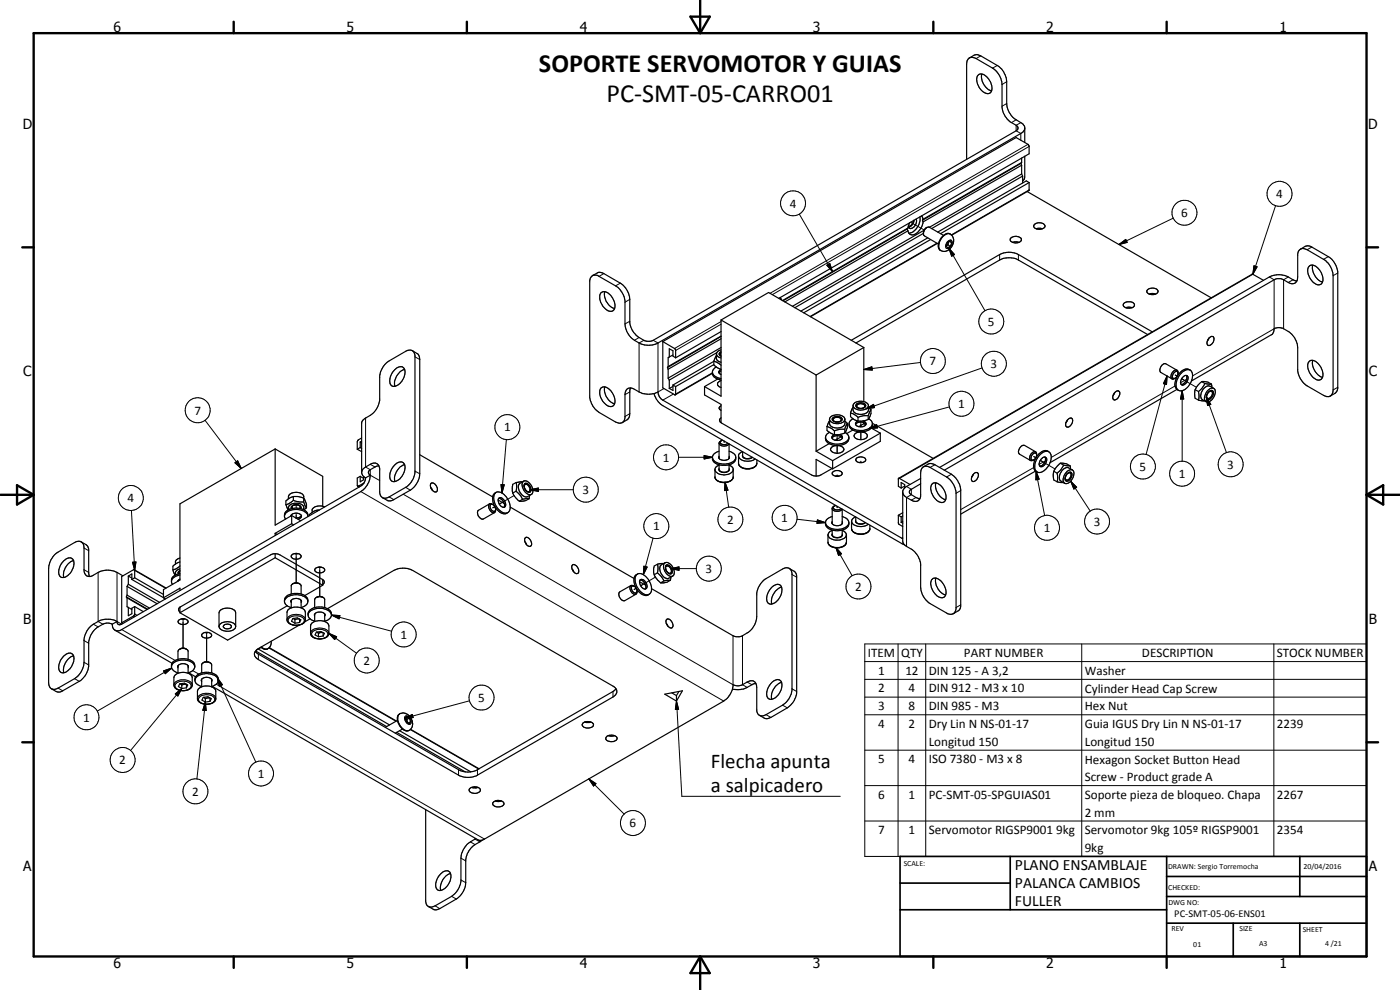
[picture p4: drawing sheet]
<svg xmlns="http://www.w3.org/2000/svg" width="420mm" height="297mm" viewBox="0 0 420 297" stroke-linecap="round" stroke-linejoin="round" font-family="sans-serif">
<defs><g id="words">
<g font-size="7.9">
<text x="161.7" y="21.5">SOPORTE SERVOMOTOR Y GUIAS</text>
<text x="182.1" y="30.5">PC-SMT-05-CARRO01</text>
</g>
<g font-size="6.3">
<text x="213.3" y="230.3">Flecha apunta</text>
<text x="213.3" y="237.5">a salpicadero</text>
</g>
<g font-size="4.7">
<text x="304.6" y="261.1">PLANO ENSAMBLAJE</text>
<text x="304.6" y="266.5">PALANCA CAMBIOS</text>
<text x="304.6" y="271.9">FULLER</text>
</g>
<g font-size="4.2">
<text x="34" y="9.6">6</text>
<text x="104" y="9.6">5</text>
<text x="174" y="9.6">4</text>
<text x="244" y="9.6">3</text>
<text x="314" y="9.6">2</text>
<text x="384" y="9.6">1</text>
<text x="6.8" y="38.7">D</text>
<text x="410.6" y="38.7">D</text>
<text x="7" y="112.9">C</text>
<text x="410.8" y="112.9">C</text>
<text x="7" y="187.1">B</text>
<text x="410.8" y="187.1">B</text>
<text x="7" y="261.4">A</text>
<text x="410.8" y="261.4">A</text>
<text x="34" y="290.4">6</text>
<text x="104" y="290.4">5</text>
<text x="174" y="290.4">4</text>
<text x="244" y="290.4">3</text>
<text x="314" y="290.4">2</text>
<text x="384" y="290.4">1</text>
</g>
<g font-size="3.9">
<text x="383" y="59.4">4</text>
<text x="237" y="62.3">4</text>
<text x="354.4" y="65.1">6</text>
<text x="296.5" y="97.7">5</text>
<text x="279" y="109.6">7</text>
<text x="297.3" y="110.4">3</text>
<text x="58.4" y="124.4">7</text>
<text x="287.6" y="122.4">1</text>
<text x="151.3" y="129.5">1</text>
<text x="198.9" y="138.5">1</text>
<text x="342" y="141.3">5</text>
<text x="353.8" y="143.4">1</text>
<text x="368.3" y="140.6">3</text>
<text x="174.8" y="148.2">3</text>
<text x="38.3" y="150.7">4</text>
<text x="196" y="159.1">1</text>
<text x="218.2" y="157.1">2</text>
<text x="234.5" y="156.6">1</text>
<text x="313.3" y="159.6">1</text>
<text x="328.2" y="157.7">3</text>
<text x="211.7" y="171.9">3</text>
<text x="256.7" y="177.2">2</text>
<text x="120.2" y="191.6">1</text>
<text x="260.5" y="197.1">ITEM</text>
<text x="270.5" y="197.1">QTY</text>
<text x="289.3" y="197.1">PART NUMBER</text>
<text x="342.7" y="197.1">DESCRIPTION</text>
<text x="383.2" y="197.1">STOCK NUMBER</text>
<text x="109.1" y="199.4">2</text>
<text x="263.6" y="202.4">1</text>
<text x="271.7" y="202.4">12</text>
<text x="278.8" y="202.4">DIN 125 - A 3,2</text>
<text x="325.6" y="202.5">Washer</text>
<text x="263.6" y="207.8">2</text>
<text x="272.7" y="207.8">4</text>
<text x="278.8" y="207.8">DIN 912 - M3 x 10</text>
<text x="325.6" y="207.8">Cylinder Head Cap Screw</text>
<text x="143.5" y="210.6">5</text>
<text x="263.6" y="213.1">3</text>
<text x="272.7" y="213.1">8</text>
<text x="278.8" y="213.1">DIN 985 - M3</text>
<text x="325.6" y="213.1">Hex Nut</text>
<text x="25" y="216.5">1</text>
<text x="263.6" y="218.4">4</text>
<text x="272.7" y="218.4">2</text>
<text x="278.8" y="218.4">Dry Lin N NS-01-17</text>
<text x="325.6" y="218.4">Guia IGUS Dry Lin N NS-01-17</text>
<text x="383.2" y="218.4">2239</text>
<text x="278.8" y="223.7">Longitud 150</text>
<text x="325.6" y="223.7">Longitud 150</text>
<text x="35.8" y="229.3">2</text>
<text x="77.4" y="233.3">1</text>
<text x="263.6" y="229">5</text>
<text x="272.7" y="229">4</text>
<text x="278.8" y="229">ISO 7380 - M3 x 8</text>
<text x="325.6" y="229.1">Hexagon Socket Button Head</text>
<text x="57.7" y="238.7">2</text>
<text x="263.6" y="239.6">6</text>
<text x="272.7" y="239.6">1</text>
<text x="278.8" y="239.6">PC-SMT-05-SPGUIAS01</text>
<text x="325.6" y="234.4">Screw - Product grade A</text>
<text x="325.6" y="239.7">Soporte pieza de bloqueo. Chapa</text>
<text x="383.2" y="239.6">2267</text>
<text x="325.6" y="245">2 mm</text>
<text x="189" y="248.2">6</text>
<text x="263.6" y="250.2">7</text>
<text x="272.7" y="250.3">1</text>
<text x="278.8" y="250.4">Servomotor RIGSP9001 9kg</text>
<text x="325.6" y="250.4">Servomotor 9kg 105º RIGSP9001</text>
<text x="383.2" y="250.3">2354</text>
<text x="325.6" y="255.7">9kg</text>
</g>
<text font-size="3.1" x="352.4" y="275.2">PC-SMT-05-06-ENS01</text>
<g font-size="2.4">
<text x="271.2" y="259.7">SCALE:</text>
<text x="350.6" y="260.8">DRAWN: Sergio Torremocha</text>
<text x="391.2" y="260.6">20/04/2016</text>
<text x="350.6" y="267">CHECKED:</text>
<text x="350.6" y="271.4">DWG NO:</text>
<text x="351.6" y="279.3">REV</text>
<text x="372" y="279.4">SIZE</text>
<text x="391" y="279.6">SHEET</text>
<text x="358.1" y="284.1">01</text>
<text x="377.9" y="283.8">A3</text>
<text x="397.7" y="283.8">4 /21</text>
</g>
</g></defs>
<g fill="none" stroke="#000" stroke-width=".3">
<path d="M294.3 16.8l-1.4 .8M299.3 19.6l-1.4 .8M302.1 24.5l-1.4 .9M302.1 31.1l-1.4 .8M305 35.9l-1.4 .9M306.4 36.8l-1.4 .8v1.6l1.4 .8v2.1M308.5 43.3l-77.4 44.7M308.9 43.9l-77.1 44.5M308.9 57l-23.4 13.5M239.9 64.3l9.9 17.2M248.1 79.6l.9-.5 .8 2.4zM273.3 66.7l4.1 2.3"/>
<path d="M281.2 72.9l-38.1 22.1M284.3 72.6a.83 .83 0 0 1 1.2-.5 .83 .83 0 0 1 .2 1.3 1.26 1.26 0 0 1-1.8 1v-1.1zM284.8 74.5l1.7 1.9-.9 .5zM284.8 74.5l10.8 18.7M285.2 70.2a3.2 3.2 0 0 0-3.4 3.2v.9l.6 .9M300 76.4v1.6M305.6 76.4v1.6M335.8 73.4l2.1-1.6 .4 .9zM352.1 65.4l-16.3 8M376.3 79.8l1 .3-1.3 2.2zM382.8 61.7l-6.8 20.6M393.7 74.1l-1.4 .8"/>
<path d="M398.6 77l-1.4 .8M181.2 82.1l-1.4 .8M186.2 85l-1.5 .8M189 89.8l-1.4 .9M189 96.4l-1.4 .8M216.4 96.5l-14 8.1M216.4 97.3l-13.6 7.9M376 82.3l-106.1 61.3M380.9 83.1l1.5 .8v14.7l-24.5 14.2M386.6 83.1l-1.4 .8v14.7M388.1 83.9l-1.5 .9M401.5 81.9l-1.4 .8"/>
<path d="M124.5 107.1l1.5 .8M189 117.6l-1.4 .8M191.8 101.3l-1.4 .8M193.2 102.1l-1.4 .8v14.7M196 102.1l1.5 .8v14.7l1.8-1M202.1 118.2l-3.2 1.9M213.8 111.8l-11 6.4M259.2 110.9l2.5-.8 .1 .9zM276.3 108.8l-17.1 2.1M294.7 110.4l-34.7 12.2M350.3 112.8l-.2 2.6-.9-.3zM350.3 112.8l-6.4 23.6"/>
<path d="M352.6 115.8l-37.1 21.4M352.7 112.5l.6 .4M354.8 117.2l.4 2.5h-.9zM354.8 117.2v21.2M355.2 114l-.6-.4 4.5 2.6M356.1 113.8l-1.8 1.1M362 119.1l1.4 2.2-1 .4zM362 119.1l6.1 16.7M401.5 116.2l-1.4 .8M61.5 126.1l10.9 14.5M70.5 138.9l.8-.6 1.1 2.3zM109.7 125.4v14.7l1.4 .8v1.7l2.8 1.6"/>
<path d="M111.1 139.3l1.5 .8M152 131.9l-1.3 16M189 124.1l-1.4 .9M203.7 137.2h10.1M211.3 136.7l2.5 .5-2.5 .5zM217.3 132.3v.4M221.6 139a2.83 2.83 0 0 0 3.6 1.5 2.04 2.04 0 0 0 1.9-1.5M222.9 136.5a.97 .97 0 0 0 1.1 1.2h.9l.9-.5M222.9 136.7a1.84 1.84 0 0 0 2.8 .5M251.2 130.4v1.8M251.2 133.6v2.4M258.3 126.4v1.7"/>
<path d="M258.3 129.6v2.3M258.3 138.4v.4M260 122.6l2.2-1.3 .3 1zM260.8 128.6l2.3-1.2 .2 1zM280.6 139.4l-1.5 .9M284.9 122.1l-24.1 6.5M310.2 137l.7 .4M312.8 138.5l-.6-.4 4.4 2.6M313.7 138.3l-1.8 1M39.4 153.2l1 18M88.9 151.5v.9M88.9 154v1.5"/>
<path d="M107.6 145.8l.3 .2M108.3 147.5l108.9 62.9M116.8 149.1l1.4 .8M121 148.3l99 57.1v-14.6M121.7 146.2l1.4 .9M124.5 141.4l1.5 .8M148.5 152l-.6 .4M150.4 145.4l.9 .1-.6 2.4zM154.3 148.7l-4.5 2.6 .6-.4M159.1 146.9l2.5-.5v1zM159.1 146.9h12.9M214.6 143.1a2.89 2.89 0 0 0 3.9 1.4l.9-.4 .6-.5v-.5"/>
<path d="M215.8 140.6a1.12 1.12 0 0 0 1.5 1.2 1.11 1.11 0 0 0 1.5-1.2M215.8 140.8a1.7 1.7 0 0 0 3 0M217.6 144.7l.9 2.4-1 .1zM217.6 144.7l1.1 7.4M239.2 155.8l8.5 1M245.3 156l2.4 .8-2.5 .2zM251.2 142.5v.4M251.2 151.9v.4M255.6 158.6a3.2 3.2 0 0 0 4.5 1.2l.7-.5 .3-.7M256.8 156.1l-.1 .2a1.71 1.71 0 0 0 2.7 .8l.3-.3M256.8 156.3a1.81 1.81 0 0 0 2.8 .5M272.1 146l1.4 .8v1.6l-1.4 .9v14.7"/>
<path d="M274.9 149.3l-1.4 .8M285.5 142.3l-1.4 .8M288.3 147.2l-1.4 .8M310.2 140.3l-21.9 12.6M310.9 141.4l1 2.4-1 .2zM310.9 141.4l2.6 13.3M321.3 144.4l1.8 1.8-.8 .5zM321.3 144.4l5.9 8.9M25.2 164.4l1.4 .8M25.2 170.9l1.4 .8M29.5 171.7v14.8l1.4 .8M35.1 171.7v14.8l1.4 .8"/>
<path d="M39.8 168.7l1-.1-.4 2.6zM40.4 171.2l9.3 5.3M88.9 166v8.9M96 170.1v8.8M191 176.5l-.7 .4M193.2 169.9l1 .2-1.1 2.3zM196 161.5l-2.9 10.9M196.7 173.1l-4.4 2.7 .6-.4M201.3 170.6l2.5-.5v1zM201.3 170.6h7.7M237.7 172.4l1.4 .8M248.5 162.7a2.29 2.29 0 0 0 2.4 1.6"/>
<path d="M249.8 160.1l-.1 .2a1.3 1.3 0 0 0 1.8 1.1 .99 .99 0 0 0 1.3-1.3M249.8 160.4a1.71 1.71 0 0 0 3 0M250.9 164.3l1.6 1.9-.8 .5zM250.9 164.3l4.8 8.4M254 162.7a2.71 2.71 0 0 1-3.1 1.6M270.9 161.3l-.2 .2M25.2 198.7l1.4 .8M25.2 192.2l1.4 .8M28 187.3l1.5 .8M36.5 188.9l16.1 9.3M40.1 184.8l.3 .2M40.4 184.2l.7 .4"/>
<path d="M54.9 185.7v8.8M62 189.7v8.8M77.5 196.3v1.6M78.4 194.1l1.1 .6 .9-.1M80.7 194.4l38.1 22M86.1 185.9a3.1 3.1 0 0 1 4.6-1.2l.7 .6 .2 .6M86.7 185.5a3.2 3.2 0 0 1 4.6 .5 1.77 1.77 0 0 1-2 1.6 2.6 2.6 0 0 1-2.8-1.2zM93.2 190a2.43 2.43 0 0 1 2.8-1.6 2.36 2.36 0 0 1 2.7 1.6M93.8 189.6a3.2 3.2 0 0 1 4.6 .4 1.59 1.59 0 0 1-1.7 1.6 2.39 2.39 0 0 1-3.2-1.4zM98.7 190l2.3 1.1-.6 .8zM98.7 190l8.3 6M99.5 184.5l2.5 .2-.2 1z"/>
<path d="M99.5 184.5l18 4.9M222.8 190.8v14.6l1.4 .8M259.5 193.2h150.6v63.8h-150.6zM259.5 198.5h150.6M269.5 193.2v63.8M277.8 193.2v63.8M288.3 181.5l-1.4 .8M324.6 193.2v63.8M382.3 193.2v63.8M17.4 206.5l1.4 .8M22.4 203.6l1.4 .8M49.1 201.3l2.4-.9-1.9 1.7z"/>
<path d="M51.5 200.4l-22.3 13M52.2 205.5a2.18 2.18 0 0 1 2.4-1.5 3.2 3.2 0 0 1 3.1 1.3v.2M52.6 208.2l2-1.6-1.2 2.2zM52.8 205.1a3.2 3.2 0 0 1 4.6 .4 2.12 2.12 0 0 1-2.8 1.7 1.65 1.65 0 0 1-2-1.8zM54.6 206.6l-15.4 18.6M57.8 201.2l1.8 1M59.3 209.6a3.2 3.2 0 0 1 4.5-1.2l.9 .8 .1 .4M59.8 209.2a3.1 3.1 0 0 1 4.6 .4 1.62 1.62 0 0 1-2 1.6 2.08 2.08 0 0 1-2.8-1.6zM61.6 210.7l.3 2.5-1-.1zM61.6 210.7l-2.5 23M64.9 205.3l80.5 46.5M65.2 203.4l1.5 2-.9 .5z"/>
<path d="M65.2 203.4l11.6 25.3M120 214.2a2.86 2.86 0 0 0 .2 3.6 2.25 2.25 0 0 0 2.6 1.3M121.4 215.5l2.3-1.1 .3 .9zM121.6 214.9a1.56 1.56 0 0 1 1.5 .7 1.56 1.56 0 0 1 0 1.7 1.67 1.67 0 0 1-1.5-2.4zM123.1 218.9l20.6 11.9M140.9 210.3l-19.5 5.2M184 207.5v1.6M203 210.4l.7 2.4-1 .1zM203 210.4l1.6 28.5h47.6M224.2 204.6l1.5 .8M229.9 214.4l1.4 .9M234.9 211.6l1.4 .8"/>
<path d="M237.7 206.7l1.4 .8M259.5 203.8h150.6M259.5 209.2h150.6M259.5 214.5h150.6M137.6 230.9v1.7M143.3 230.9v1.7M176.7 233.7l2.1 1.4-.7 .7zM176.7 233.7l10.6 10.6M259.5 225.1h150.6M259.5 235.7h150.6M138.3 257.5l1.5 .8M141.2 252.6l1.4 .8"/>
<path d="M142.6 251.5v.3l1.4 .8M259.5 246.3h150.6M130.6 271.8l1.4 .8M135.5 268.9l1.4 .8M138.3 264l1.5 .8"/>
<circle cx="384" cy="58.2" r="3.7"/>
<circle cx="238" cy="61" r="3.7"/>
<circle cx="355.5" cy="63.8" r="3.7"/>
<circle cx="297.5" cy="96.5" r="3.7"/>
<circle cx="280" cy="108.3" r="3.7"/>
<circle cx="298.3" cy="109.1" r="3.8"/>
<circle cx="59.3" cy="123.1" r="3.8"/>
<circle cx="152.3" cy="128.2" r="3.8"/>
<circle cx="199.9" cy="137.2" r="3.8"/>
<circle cx="288.6" cy="121.2" r="3.7"/>
<circle cx="343" cy="140" r="3.8"/>
<circle cx="369.3" cy="139.3" r="3.8"/>
<circle cx="39.3" cy="149.4" r="3.8"/>
<circle cx="175.8" cy="146.9" r="3.8"/>
<circle cx="197" cy="157.9" r="3.7"/>
<circle cx="219.2" cy="155.9" r="3.7"/>
<circle cx="235.5" cy="155.4" r="3.8"/>
<circle cx="314.2" cy="158.4" r="3.8"/>
<circle cx="329.2" cy="156.5" r="3.7"/>
<circle cx="354.8" cy="142.1" r="3.7"/>
<circle cx="212.7" cy="170.6" r="3.7"/>
<circle cx="257.6" cy="176" r="3.7"/>
<circle cx="110" cy="198.2" r="3.8"/>
<circle cx="121.2" cy="190.4" r="3.7"/>
<circle cx="26" cy="215.2" r="3.7"/>
<circle cx="144.5" cy="209.3" r="3.8"/>
<circle cx="36.8" cy="228" r="3.7"/>
<circle cx="58.7" cy="237.4" r="3.8"/>
<circle cx="78.3" cy="232.1" r="3.8"/>
<circle cx="189.9" cy="246.9" r="3.8"/>
</g>
<g fill="none" stroke="#000" stroke-width=".35">
<path d="M290.9 17.4l1.4-.8 1.1-.2 5.9 3.2a6.1 6.1 0 0 1 2.8 4.9v6.6a6.2 6.2 0 0 0 2.9 4.8l2 1.3 .5 .8v4.8M293.7 22.4a2.53 2.53 0 0 1 3.3 1.7 2.74 2.74 0 0 1 0 3.9 3.3 3.3 0 0 1-3.6-2.6l-.3-1.6 .1-.6zM294.7 22.2a4.5 4.5 0 0 0 2.9 5.1M307.5 38.5l-.5 1.1-.6 .4-108.9 62.9a7 7 0 0 1-8.4-1.9 6.2 6.2 0 0 1-1.5-3.8v-6.9a6.2 6.2 0 0 0-2.9-4.5l-4.9-2.9a1.67 1.67 0 0 0-1.8-.3 1.67 1.67 0 0 0-1 1.6v35.1a6.7 6.7 0 0 0 2.8 4.4l4.9 2.9a1.75 1.75 0 0 0 2.9-1.3v-6.9a1.71 1.71 0 0 1 .8-1.8 1.71 1.71 0 0 1 2 .2 7.1 7.1 0 0 0 5 1.4l.9-.1M290.1 47.8v-28.6a1.73 1.73 0 0 1 .8-1.8 1.73 1.73 0 0 1 2 .2l5 2.8a6.4 6.4 0 0 1 2.8 5v6.9a6.6 6.6 0 0 0 2.9 4.5l1.4 .8a.89 .89 0 0 1 .5 .8 .89 .89 0 0 1-.5 .8l-109 62.9-.9 .3h-1l-2.3-1.1a6.4 6.4 0 0 1-2.8-4.5v-7a6.3 6.3 0 0 0-2.8-4.8l-5.9-3.3-.9 .1-1.6 .9M306.4 49l-29.6 17.1M306.4 49l.2 .6M306.6 48.8l-29.6 17M306.6 47.4v1.4M306.6 49.6v2.6M306.6 52.2l-27.7 16M306.6 49.6l-29.6 17"/>
<path d="M306.6 48.8l-.2 .2M306.6 52.2l.3 .6M306.9 52.8l-27.3 15.8M306.9 52.8v2.1M307.5 46.9v6.2l-.2 .7-.4 .6M308.3 57.5l55.2 31.9M308.9 54.8l-.1 2.4-23.2 13.4M308.9 54.8l-.9-.5-26.6 15.3M308.9 54.8l-26.6 15.3M272.2 68.7l.3 .6M272.2 68.7l-37.2 21.6M272.5 68.4l-.3 .3"/>
<path d="M272.5 68.4l-37.6 21.8M272.5 69.3l-37 21.3M273 66.8l-.5 1.6M274.2 66.1a2.12 2.12 0 0 1-1.6 1.8M274.4 66a2.48 2.48 0 0 1-1.7 2.2M274.9 65.7a2.09 2.09 0 0 1-1.9 2.8l-.4-.7M276 65.1a4.5 4.5 0 0 1-3.3 4.9M276.5 64.8l.5 1M276.8 66.1l.2 .5M277 66.6a4 4 0 0 1-3.5 3.8l-.7-.3-.3-.8M277 65.8l-.2 .3M277.1 70l-38.6 22.3"/>
<path d="M277.1 69.6l.1 .9 .2 .3 4.2 2.4M277.2 69.6l-.1 .2M277.3 69.1l-39.5 22.8M277.3 69.1l-.2 .5M277.4 69l-.2 .6M278.2 68.2l-.9 .9M278.2 68.2l-.6 .6M278.4 71.4l-38 21.9M278.9 68.2h-.7M278.9 68.2l4.3 2.4M279.3 71.9l-38.1 22M281.3 73l-38.1 22"/>
<path d="M282.9 70.9a1.84 1.84 0 0 1 2.3-.7 1.84 1.84 0 0 1 1 2.2 2.91 2.91 0 0 1-4 2.7 2.71 2.71 0 0 1 .2-3.6zM284.5 73.4l.7 .5M284.5 73.4l-.5 .3M284.8 72.5l-.3 .9M284.9 72.4l.7 .4M285.6 72.8l-.4-.5-.8 .4-.4 1.1 .4 .5 .8-.4M285.6 72.8l-.4 1.1M303.3 71.5a2.14 2.14 0 0 1 3.2 .3 1.71 1.71 0 0 1-2.5 1l-.8-.6zM303.9 72.7l.5-.1 1.4 .1M310.4 67.4a2.02 2.02 0 0 1 3.2 .5 1.96 1.96 0 0 1-3.4-.1zM311 68.6h1.9M390.3 74.8a2.82 2.82 0 0 1 3.1-.8l5.2 3a6.6 6.6 0 0 1 2.9 4.5v35l-.2 .7a3.2 3.2 0 0 1-2.1 1.6"/>
<path d="M393 79.8a2.57 2.57 0 0 1 3.3 1.6l.2 .4a2.71 2.71 0 0 1 0 3.4 2.58 2.58 0 0 1-3.3-1.7 3.4 3.4 0 0 1-.2-3.7zM394 79.5a4.5 4.5 0 0 0 2.9 5.1M180.3 87.9a1.99 1.99 0 0 1 3 .8 3.8 3.8 0 0 1 .8 4.5 2.15 2.15 0 0 1-2.9-1 4 4 0 0 1-1-4zM181.5 87.5a4.6 4.6 0 0 0 2.9 5.1M216.4 96v22.9l-5-2.9M216.4 96l28.5 16.5M216.4 96l14.3-8.2 28.5 16.5M216.4 99.5l-13.6 7.9M233.7 89.5l75.2-43.4-.1-2.5-.3-.3-3.5-2-106.1 61.2M234.1 89.3l.4 .7M337.2 91.1l.9-.5h1.2a.99 .99 0 0 1 1.2 1 .99 .99 0 0 1-1.3 .9 1.4 1.4 0 0 1-2.1-1.2zM337.9 92.3l.8-.1 1.1 .1"/>
<path d="M344.5 86.9a1.95 1.95 0 0 1 3 .6 1.95 1.95 0 0 1-3.3-.1zM344.9 88.3l.8-.2 1.1 .2M345.8 99.6l-40.2-23.2a6.1 6.1 0 0 0-5.6 0l-44.5 25.7M379.2 84.1l-3.5-1.8-106 61.2M389.2 84.3l-.9-.2-1.7-1a6.2 6.2 0 0 0-5.7 0l-98.9 57.2M118.5 110.9a1.72 1.72 0 0 1 2.9-.2 4.2 4.2 0 0 1-3.5 5.2 1.87 1.87 0 0 1-.8-2.7l.6-1.3zM121.4 110.9a4.4 4.4 0 0 0-2.9 5M123.7 105.2l1.7 1 .4 .7 .2 1v34.3a6.3 6.3 0 0 1-2.9 4.9l-5.8 3.2a3 3 0 0 1-2.5-1M180.3 116.5a1.84 1.84 0 0 1 2.7 .5 3.9 3.9 0 0 1 1.1 4.8 2.15 2.15 0 0 1-2.9-1 4 4 0 0 1-1-4zM181.5 116.1a4.6 4.6 0 0 0 2.9 5.1M189.3 116.4l-.3 .9-.1 7.5-.5 1-1.6 1M196.2 118.1l1.4 2.5 1.3 1.1 72.5 41.7"/>
<path d="M196.3 118.1l1.2-.5a3 3 0 0 0 1.4 2.5l72 41.5M198.9 102.5v13.9l3.7 2.1M198.9 102.5l3.7 2.2 .2 2.7M200.3 110.3l.2 .5M200.5 110l-.2 .3M200.5 113.5l.4 .5M200.5 110.8v2.7M200.9 107.1v-2.5l1.1 .6v1.6l.8 .6M200.9 114v2.5M200.9 107.1l-.4 .2v2.7M202 115.5l.8 .5M202 115.5v1.6l-1.1-.6"/>
<path d="M202 106.5l-1.1 .6M202 116l-1.1 .5M202.8 116l-.2 2.5M211.4 116v2.5l5 2.8v5.5M213.8 112l-11.1 6.4M213.8 111.7a2.65 2.65 0 0 0 2.6 1.9M214.2 108.4l-12.2 7.1M214.2 109.4l-11.4 6.6M214.2 108.4l.9 .3 1.3 .9M214.2 108.4v1.1l1.1 .9 1.1 .4M215 110.1a1.92 1.92 0 0 0-1.2 2.1 1.92 1.92 0 0 0 1.7 1.6l.9 .2M215 106.7l-.8 1.7"/>
<path d="M215 106.3a1.33 1.33 0 0 0 1.4 1.1M215.1 105.8l-14.2 8.2M215.4 113.7l-4 2.3M216.4 114.2a1.02 1.02 0 0 0-1.1 1 1.02 1.02 0 0 0 1.1 1M216.4 110.9l-.7 .6v.3l.7 .6M216.4 101l-16.1 9.3M216.4 101.6l-15.9 9.2M216.4 100.8l-15.9 9.2M216.4 104.3l-15.9 9.2M216.4 111.3l-.6 .5M216.4 105.8l-.3 .5 .3 .5M216.4 105.5a.68 .68 0 0 0-.6 .7 .68 .68 0 0 0 .6 .7"/>
<path d="M216.4 105l-.3 .1a1.22 1.22 0 0 0-1.1 1l.1 1.8 .3 .3 1 .5M244.9 112.5v22.9M259.2 104.3v16.2M259.2 104.3l-14.3 8.2M334.5 117.8l-.5 .9M334.6 117.7l.6-.4 .7 .1a1.88 1.88 0 0 1-1.3 2.6 .92 .92 0 0 1-.5-1.6zM344.4 100.4l-38.8-22.4a6.1 6.1 0 0 0-5.6 0l-43.1 24.9M352.7 113.5l-.6 .2h-.4M353.2 111.1a1.71 1.71 0 0 0-1.5 2.6M353.2 116.8l-38 22M353.2 111.1l-3.3-1.9a1.72 1.72 0 0 0-1.5 2.6l3.3 1.9M353.2 111.1l.1 .1a1.72 1.72 0 0 1-.6 2.3"/>
<path d="M353.5 111.8a.72 .72 0 0 0-.8-.4 .72 .72 0 0 0-.5 .7l-.3 1.1 .3 .4 .5-.1M354.9 113.2a.86 .86 0 0 1 .9-.6 .86 .86 0 0 1 .8 .7 1.97 1.97 0 0 1-1.9 2.2 1.7 1.7 0 0 1 .2-2.3zM356.1 112.6a2.1 2.1 0 0 1-1.6 2.8M357.2 111a2.75 2.75 0 0 0-3 1.3 3.7 3.7 0 0 0-.7 4.7l.2 .1M357.2 111a2.53 2.53 0 0 1 .4 3.3M357.2 111a2.65 2.65 0 0 0-3.6 1.5 3.4 3.4 0 0 0-.3 4.4l.4 .2M357.6 114.3l24.2-14 .4-.7 .2-1a3.1 3.1 0 0 1 2.8 0 6.5 6.5 0 0 1 4.3 5.8v6.9a6.6 6.6 0 0 0 2.8 4.5l4.9 2.8a1.75 1.75 0 0 0 2 .2 1.75 1.75 0 0 0 .9-1.8v-34.3a6 6 0 0 0-2.9-4.9l-4.9-2.9a1.71 1.71 0 0 0-1.8-.2 1.71 1.71 0 0 0-1 1.5v6.9a1.73 1.73 0 0 1-.9 1.8 1.73 1.73 0 0 1-2-.1l-2.3-1.2h-1l-.9 .3-99 57.2M357.6 114.3a3.5 3.5 0 0 1-3.9 2.8M358.7 116.9l-.2 1.2 .2 1.4 1 .6M358.7 116.9l1 .6M359.7 117.5l.2 1.4-.2 1.2M360.6 114.5l-1.1 1.1-.8 1.3"/>
<path d="M360.6 114.5l1.6 .1 1.3 .6M360.6 114.5l1 .6M361.6 115.1l1.9 .1M361.6 115.1l-.8 1.3-1.1 1.1M362.5 117.1a1.23 1.23 0 0 1 2.1-.1 3 3 0 0 1-2.4 3.6 1.26 1.26 0 0 1-.6-1.9zM362.5 117.9l.9-.6a1.27 1.27 0 0 1 .4 1.3 1.27 1.27 0 0 1-1 .9 .71 .71 0 0 1-.7-.4 .71 .71 0 0 1 .2-.8M362.7 117.6a.76 .76 0 0 1 .8-.5 .76 .76 0 0 1 .7 .8 1.57 1.57 0 0 1-2 1.8l-.1-1.1zM362.8 101.5l-.4 .8M362.9 101.4l1-.4a1.42 1.42 0 0 1-.4 2.4l-.6 .3a.92 .92 0 0 1-.5-1.6zM363.5 115.2l.2 1M364.3 116.5l-1.2-.6a2.67 2.67 0 0 0-2.7 2.6l.1 1 1.5 1M393 108.4a2.15 2.15 0 0 1 2.8 .9 3.5 3.5 0 0 1 .7 4.5 2.58 2.58 0 0 1-3.3-1.7 3.4 3.4 0 0 1-.2-3.7z"/>
<path d="M394 108.1a4.5 4.5 0 0 0 2.9 5.1M82.6 134.7l-28.6 16.5v22.8l-4.9 2.9v2.5M82.6 134.7l14.2 8.2v9M82.6 134.7v22.9l4.9-2.9M107.2 134.8l1.3 .7M108.1 134.3l-.9 .5M108.1 132.6v1.7M108.1 132.6l.4 .3M108.1 134.3l.4 .2M108.5 131.4l-1.2 .9-.1 2.5M108.5 132.4l-.4 .2M113.7 139.7l-.9 .3-1.7 .9a.89 .89 0 0 0-.5 .9 .89 .89 0 0 0 .5 .8"/>
<path d="M118.5 139.5a1.72 1.72 0 0 1 2.9-.2 4.2 4.2 0 0 1-3.5 5.2 1.87 1.87 0 0 1-.8-2.8l.6-1.2zM121.4 139.4a4.5 4.5 0 0 0-2.9 5.1M126 136.4l21.9 12.7M213.8 137.3a3.7 3.7 0 0 0 4.7 1.8 2.36 2.36 0 0 0 2.3-1.8M215.8 137.4a2.05 2.05 0 0 0 3.1 0M215.8 135.4a2.06 2.06 0 0 0-2 2.1 2.06 2.06 0 0 0 2.2 2 4.1 4.1 0 0 0 4.8-1.6 2.21 2.21 0 0 0-2-2.5M215.8 137.3v.1M215.8 136.9v.5M215.8 139.6l-.8 .4-.4 .7v2.6a3.3 3.3 0 0 0 4.6 1.1l.8-.9v-2.8a1.59 1.59 0 0 0-1.2-1.1M215.8 133a1.75 1.75 0 0 0 3 .2v4.3M215.8 133v4.5M215.8 139.4v1.4"/>
<path d="M216.4 125.3a.87 .87 0 0 0-.4 .9 .87 .87 0 0 0 .5 .7l27 15.6a3.1 3.1 0 0 0 2.9 0l3.3-1.9M216.4 121.8a.68 .68 0 0 0-.6 .6 .68 .68 0 0 0 .6 .7M216.4 132.2a.68 .68 0 0 0-.1 1 .68 .68 0 0 0 .9 .2h.5l.7-.4M216.5 132.2l-.7 .8M216.9 132.1l-.5 .1M218.8 137.3l.1 .1M218.8 136.9l.1 .5M218.8 139.4v1.4M221.6 136.9a3.2 3.2 0 0 0 4.5 1.1l.5-.3M222.8 135.5l-1.1 .9-.1 2.8a2.5 2.5 0 0 0 2.2 1.5h1.1l1.4-.4a1.43 1.43 0 0 0 .8-1.3v-1M222.9 135.6v1.1M244.9 135.4l5 2.8"/>
<path d="M247.8 131.4a3.5 3.5 0 0 0 4.1 1.8 3.1 3.1 0 0 0 2.9-1.8M248.2 128l1.4 .6 .8 .7M248.2 128v1.1l.8 .7 1.4 .6M248.9 133.1l-4 2.3M249 129.7a1.9 1.9 0 0 0-1.3 2.1 1.9 1.9 0 0 0 1.8 1.6 4.5 4.5 0 0 0 5.1-1.2 1.79 1.79 0 0 0-1-2.4M249 126.3l-.8 1.7M249.3 125.1a3 3 0 0 1 4.2 .5l.1 1.5a2.7 2.7 0 0 1-4 .9l-.6-.9v-1.4zM249.6 134.2a2.31 2.31 0 0 1 3.7 .7 2.29 2.29 0 0 1-4.1-.2zM249.7 131.4a1.97 1.97 0 0 1 3.1 0M249.9 138.2v2.5M250.4 129.3v1.1M250.9 126.6a.73 .73 0 0 1-.8-1 1.3 1.3 0 0 1 1.4-.4 1.3 1.3 0 0 1 .9 1 1.53 1.53 0 0 1-2.6-.6 1.87 1.87 0 0 1 3 .2 1.4 1.4 0 0 1-1.8 .8"/>
<path d="M251.9 130.4l.7 .3a.8 .8 0 0 1 .1 .9 .8 .8 0 0 1-.8 .5 1.82 1.82 0 0 1-2.3-.8l.1-.4 .8-.5M252 130.4h-1.6M252.5 131.1l-1.9 1M253.5 128.8h-1.5l-1.6 .5M253.5 129.9l-1.5 .5M253.5 128.8v1.1M253.6 125.8a2.61 2.61 0 0 1-3.8 1l-.5-.3-.3-.6M253.6 126.4l.7 .6M254.3 127l-.8 1.8M254.3 127v1.2l-.8 1.7M254.8 127.3a3.2 3.2 0 0 0 3.3 1.9 3.6 3.6 0 0 0 3.6-1.6l.1-.3M255.3 123.9l1.1 .4 1.1 .9"/>
<path d="M255.3 123.9v1.1l1.1 .9 1.1 .4M255.9 129l-1.8 1.1M256 125.6a1.89 1.89 0 0 0-1.2 2.1 1.89 1.89 0 0 0 1.8 1.6 4.1 4.1 0 0 0 5.2-1.5v-.8M256 121.7v1.3a2.71 2.71 0 0 0 4.5 .4l.1-1.7M256 122.2l-.7 1.7M256.5 130.3a2.53 2.53 0 0 1 3.8 .4 2.1 2.1 0 0 1-3.1 1l-.8-.6zM256.6 120.8a2.87 2.87 0 0 1 4 .9 2.69 2.69 0 0 1-4.2 .7l-.3-.4a.94 .94 0 0 1 .5-1.2zM256.8 127.4l1 .6M257.1 137.5a1.82 1.82 0 0 1 2.7 .5 1.73 1.73 0 0 1-3 0zM257.5 125.2v1.1M257.6 126.4l-.7 .3-.1 .7M257.8 122.5a.78 .78 0 0 1-.9-.5 .78 .78 0 0 1 .3-.9 1.59 1.59 0 0 1 2.6 .8l-.6 .5-1.2 .2"/>
<path d="M257.8 138.8h1M258.2 122.6l-.5-.1-.6-.5a1.29 1.29 0 0 1 1.2-.9 1.29 1.29 0 0 1 1.2 .8l-.3 .4-.7 .3M259 126.3l.8 .5v.7M259 126.3h-1.5M259.2 126.8l.7 .6M259.2 126.8a2.17 2.17 0 0 0-2.5 .6M259.2 126.8v.3M259.2 127.1l-1.5 .9M259.2 127.1l.6 .4M259.8 127.5l-.8 .5h-1.2M260.6 125.9l-1.6 .4M260.6 124.7l-1.6 .1-1.5 .4"/>
<path d="M260.6 124.7v1.2M260.6 122.3l.8 .6M260.7 125.6a1.71 1.71 0 0 1 1.1 1.4M261.4 122.9l-.8 1.8M261.4 122.9v1.2l-.8 1.8M261.5 128.4l2.7 1.6M261.8 127l18.3 10.5M264.2 130v2.4l-14.3 8.3M264.2 130l-14.3 8.2M310.8 135.6a1.68 1.68 0 0 1 .1 1.7 1.68 1.68 0 0 1-1.6 .9M310.8 135.6l-3.3-2a1.75 1.75 0 0 0-1.5 2.7l3.3 1.9M310.8 135.6a1.76 1.76 0 0 0-1.5 2.6"/>
<path d="M311.1 136.3a.7 .7 0 0 0-.8-.4 .7 .7 0 0 0-.6 .6 .91 .91 0 0 0 .2 1.6l.3-.1M312.5 137.7a.89 .89 0 0 1 1.3-.5 .89 .89 0 0 1 .2 1.4 1.54 1.54 0 0 1-1.9 1.3l-.2-.8zM313.6 137.2a1.98 1.98 0 0 1-1.5 2.6M314.7 135.6a2.75 2.75 0 0 0-3.2 1.6 3.6 3.6 0 0 0-.4 4.3 2.42 2.42 0 0 0 3.1-1.2l1-1.5M314.7 135.6a2.59 2.59 0 0 1 .5 3.2M314.7 135.6a2.65 2.65 0 0 0-3.6 1.4 3.7 3.7 0 0 0-.4 4.3l.6 .3M318.2 139l-1.3 1.4-.6 1M318.2 139l2 .2 .9 .5M318.2 139l1 .6M319.2 139.6l1.9 .1M319.2 139.6l-.8 1.3-1.1 1.1M320.4 125.9l-.5 .9"/>
<path d="M320.5 125.9l.4-.3a.76 .76 0 0 1 1 .1 .76 .76 0 0 1-.1 1 1.8 1.8 0 0 1-1.7 1.4 1.6 1.6 0 0 1 .4-2.2zM321.1 139.7l.2 1M359.7 120.1l1.8 .2M85.4 154.7a3.5 3.5 0 0 1 4.2-1.8 2.5 2.5 0 0 1 2.8 2.1M85.8 151.4l.7 1.6M86.6 149.6a1.99 1.99 0 0 1 2.6-1.9 1.85 1.85 0 0 1 2 1.3l-.1 1.6M86.8 152.9a4.3 4.3 0 0 1 5.6 1.3v.7M86.8 152.9a1.85 1.85 0 0 0-1.1 2.8M86.8 152.9a1.09 1.09 0 0 1 .9-1.7 2.65 2.65 0 0 1 3.4 .8l-.1 .9M87.3 154.7a1.97 1.97 0 0 1 3.2 .1l-.4 .7-.7 .2M87.3 154.7l.1 .1M87.3 154.7v.2"/>
<path d="M87.5 157.1l.6 .4M87.5 157.1l-4.9 2.9M87.5 154.7l2.7 1.6M87.5 154.7v2.4M88 149l-.8 .3-1.4 1v1.1M88 149h1.2a2.33 2.33 0 0 1 2.3 1.2l.5 1.1v1.1M88 150.1l1.9 .5h1.2M88 150.1l-1.3 1-.9 .3M88 149v1.1M89.4 151.5a1.3 1.3 0 0 0-1.7 .8l.1 .3M89.4 151.5l.7 .5-.2 .6M89.4 151.5a1.25 1.25 0 0 0-1.3 0 1.25 1.25 0 0 0-.6 1.2"/>
<path d="M89.4 151.5l1 .6-.1 .6M90.5 154.7a1.74 1.74 0 0 1-1.7 .7M91.1 150.6l.9 1.8M92 152.4l-.8 .6M95.2 153.1l-1.4 .6-.9 .6v.4M95.2 153.1v.3M95.8 153l-.6 .1M97.4 152.1a3 3 0 0 0-3.7 .8v.9M107.3 145.8l.5 .3M108.1 142.9l-.9 .5v2.2l.2 .3M108.1 142.9v1.7l1-.7v-.9M108.1 142.9l1 .7"/>
<path d="M108.5 141.6l.4-.8 .8-.7a3.3 3.3 0 0 1 3.5-.9l.7 1.3v7.4a1.7 1.7 0 0 0 1.1 1.5 1.7 1.7 0 0 0 1.8-.3l4.9-2.9a6.4 6.4 0 0 0 2.8-4.5v-35a1.68 1.68 0 0 0-.9-1.6 1.68 1.68 0 0 0-1.9 .3l-4.9 2.9a6.2 6.2 0 0 0-2.9 4.5v7.3a6.6 6.6 0 0 1-2.8 4.5l-1.7 1-.9 1.2v15.1l.4 .8 .8 .7M109.3 144.9l-1.9 1M109.7 143.4a3 3 0 0 1-1.4 2.4l-71.8 41.5h-1l-.4-.8M111.1 142.6a6.3 6.3 0 0 1-2.8 4.9l-71.8 41.4a1.73 1.73 0 0 1-2 .2 1.73 1.73 0 0 1-.8-1.8M111.1 142.6l-1.4 .8M129.2 146.2l.5 .9M129.4 144.9a1.74 1.74 0 0 1 1.6 2.7 1.76 1.76 0 0 1-1.6-2.7zM146.9 151.2a1.69 1.69 0 0 0 1.5 2.6M146.9 151.2l-3.3 1.9a1.72 1.72 0 0 0 1.5 2.6l3.3-1.9M146.9 151.2l1 .2M147.9 151.4a.63 .63 0 0 0-.8 .1 .63 .63 0 0 0 0 .9 .92 .92 0 0 0 .6 .9 .92 .92 0 0 0 1-.2v-.2M147.9 151.4l.5 .5 .3 1"/>
<path d="M148.7 152.9v.6l-.3 .3M148.9 147.7a3.6 3.6 0 0 0 .5 4.8 2.59 2.59 0 0 0 3 1.3M148.9 147.7a2.59 2.59 0 0 1 3 1.3 3.7 3.7 0 0 1 .7 4.7l-.2 .1M148.9 147.7a2.16 2.16 0 0 0-.9 3 4.1 4.1 0 0 0 3.8 3.4l.6-.3M149.5 150l1.8 1.1M149.7 149.6a.97 .97 0 0 1 1.5 .3 1.5 1.5 0 0 1 0 2.3M149.7 149.6a2.03 2.03 0 0 0 1.5 2.6M149.7 149.5l1 .5 .6 1.1M151.3 151.1l-.1 1.1M153.1 152.1l37.2 21.5M153.9 148l.6 1 1.4 1.4M154.9 147.4l1.3 1.4 .6 1"/>
<path d="M154.9 144.8l.2 .9-.2 1.7M154.9 144.8l-1 .5v2.7M154.9 147.4l-1 .6M156.7 144.6l-1.8 .2M156.8 149.8l-.9 .6M157 144.4a1.75 1.75 0 0 1 2.4 1.2 1.87 1.87 0 0 1-.1 2.8 2.85 2.85 0 0 1-2.3-4zM157.2 144.4l-1.2 .6a2.43 2.43 0 0 0 .7 3.5l.7 .5 .7 .1 1.4-.8M157.6 145a1.76 1.76 0 0 1 1.5 2.7 1.75 1.75 0 0 1-1.5-2.7zM157.6 145.3a1.4 1.4 0 0 1 1.1 2.2 1.43 1.43 0 0 1-1.2-2zM158.8 149.6l-2 .2M158.8 149.6l-1 .6-1.9 .2M158.9 148.6l-.1 1"/>
<path d="M214.6 141.1a3.4 3.4 0 0 0 5.4 0M247.8 156.9a3.5 3.5 0 0 0 4.1 1.9 3 3 0 0 0 2.9-1.9M249.8 159v1.4M249.8 159.1a1.36 1.36 0 0 0-1.3 1.4 1.36 1.36 0 0 0 1.4 1.3 3.8 3.8 0 0 0 3.8-.6 1.26 1.26 0 0 0 .2-1.3 1.26 1.26 0 0 0-1.1-.8M249.8 156.9l-.1 .1M249.8 156.5a1.05 1.05 0 0 0 1.1 1.2l1.2-.1 .7-.6M249.8 155a2 2 0 0 0-2.1 1.8 2 2 0 0 0 1.8 2.2 4.1 4.1 0 0 0 5.2-1.5 2.09 2.09 0 0 0-1.9-2.5M249.8 152.7a1.91 1.91 0 0 0 2.9 .1M249.9 140.7l-5-2.9v5M250 141.6a1.62 1.62 0 0 1 2.7 .6 1.96 1.96 0 0 1-2.9 0zM250.4 151.8l-.6 .6v4.7M250.8 151.7l-.6 .2-.1 .4a1.48 1.48 0 0 0 2.3 .3"/>
<path d="M251 142.8l.7 .1M251 142.8l-.2 .1M252.8 156.9v.1M252.8 156.5v.5M252.8 152.8v4.3M252.8 159v1.4M255.6 156.4v2.2a3.1 3.1 0 0 0 4.6 1.3l.8-.9 .1-1.4M256.7 155.1a1.34 1.34 0 0 0-1.1 1.5 1.34 1.34 0 0 0 1.4 1.2 4 4 0 0 0 3.6-.5M256.8 155.1v1.2M269.6 154.6l.1 2.5 1.2 .9M269.6 154.6l.9 .5M269.7 143.5l3.4 1.9"/>
<path d="M269.7 143.5l-.1 2.4 .9 .5M270.5 155.1v1.6M270.5 156.7l.4 .3M270.9 153.8l-1.3 .8M270.9 154.8l-.4 .3M270.9 156.5l-.4 .2M271.5 146.4v-1l-1-.6v1.6M271.5 145.8l-1 .6M276.3 143.6l-4.6 2.6-.8 1.3v15.1l.6 .9 2 1.3a6.4 6.4 0 0 1 2.8 4.4v7a6.3 6.3 0 0 0 2.8 4.9l5 2.8a1.71 1.71 0 0 0 1.8 .3 1.71 1.71 0 0 0 1-1.5v-35.1a6.6 6.6 0 0 0-2.8-4.5l-5-2.8a1.74 1.74 0 0 0-2-.2 1.74 1.74 0 0 0-.8 1.8v6.9a1.68 1.68 0 0 1-1 1.5 1.68 1.68 0 0 1-1.8-.2l-2-1.3-.6-1.1M276.3 145.2l-2.8 1.6a.84 .84 0 0 0-.6 .8 .84 .84 0 0 0 .6 .8l1.4 .9 1.1 .3M277.1 140.1l1.9-1 .9 .1 5.6 3.1a6.3 6.3 0 0 1 2.8 4.5v35.1l-.4 1.1-1.8 1.1M279.7 145.3a2.05 2.05 0 0 1 3 .8 3.8 3.8 0 0 1 .7 4.4 2.65 2.65 0 0 1-3.3-1.7 3.7 3.7 0 0 1-.4-3.5z"/>
<path d="M280.9 144.9a4.7 4.7 0 0 0 2.9 5M292.1 142.3l-.5 .8M292.4 142a.78 .78 0 0 1 1.1 0 .78 .78 0 0 1 .1 1l-.8 1.2-.8 .3a1.51 1.51 0 0 1 .4-2.5zM310.8 141.4l-22.5 12.9M316.3 141.4l-.2 .9 .2 1.7 1 .6M316.3 141.4l1 .6M317.3 144.6l1.8 .2M317.3 142v2.6M320.1 142.4l.6-.6 .6-.2a1.6 1.6 0 0 1-.6 2.7h-.8a1.24 1.24 0 0 1 0-1.7M320.3 142.2a.68 .68 0 0 1 1-.2 .68 .68 0 0 1 0 1l-.3 .6a.67 .67 0 0 1-1 .4 .67 .67 0 0 1-.2-1zM320.3 141.4a1.15 1.15 0 0 1 1.6-.4 1.15 1.15 0 0 1 .3 1.6 2.48 2.48 0 0 1-2.7 2.4 2.46 2.46 0 0 1 .6-3.4zM321.8 141l-1.1-.6a2.67 2.67 0 0 0-2.7 2.6l.2 1.2 1.3 .8"/>
<path d="M19.1 168.3a1.63 1.63 0 0 1 1.8-.9 1.63 1.63 0 0 1 1.3 1.6 4.6 4.6 0 0 1-3.1 4.3h-.5a2.11 2.11 0 0 1-.7-3.2zM22.1 168.2a4.7 4.7 0 0 0-3 5.1M24.4 162.6l1.4 .8 .6 .6 .2 .5v7.6l.3 .9M36.9 172.8a7.1 7.1 0 0 0-5.3-1.7l-1.8 .5-1.8 1a1.7 1.7 0 0 1-1.8 .2 1.7 1.7 0 0 1-1-1.5v-6.9a1.75 1.75 0 0 0-.8-1.8 1.75 1.75 0 0 0-2 .2l-5 2.9a6.4 6.4 0 0 0-2.8 4.9v34.3a1.73 1.73 0 0 0 .8 1.8 1.73 1.73 0 0 0 2-.2l5-2.9a6.3 6.3 0 0 0 2.8-4.9v-6.9a6.9 6.9 0 0 1 4.6-5.5 6.2 6.2 0 0 1 5.3 .2M37.9 179.1l6.4 3.7M37.9 179.1l.2 .3M38.1 179.4l6 3.5M38.1 178.6l6.8 3.9M38.1 178.6l-.2 .5M38.1 179.4v2.6l.4 .2M38.1 175.9v2.7M38.1 175.9l9 5.2"/>
<path d="M38.5 175.3l9.4 5.4M38.5 172.8l1.1-.6v1.7M38.5 172.8v2.5M38.5 175.3l-.4 .6M38.5 172.8l1.1 .6M39.6 173.9l9.5 5.4M40.3 170.9l-3.8 2.1v13.9M40.3 170.9l.1 2.5M40.3 170.9l9.6 5.5M40.4 173.4l-.8 .5M40.4 173.4l8.7 5M49.1 179.4l.5 .3"/>
<path d="M51.9 171l.7 1.6M53.4 174.3v.1M53.6 172.2a2.08 2.08 0 0 0-1.8 3.1M54 177.2v-.7l-4.9 2.9M54 173.7l-.6 .6M54 172.1l-.4 .1M54 172.5a2.8 2.8 0 0 0-2.5 1.9M54 170.7a1.19 1.19 0 0 0-1.1 1.8M54 171.3l-.3 .4 .2 .4M54 171.2l-.5 .5v.5M54 167.4l-1.1 .7-.2 1.1M54 168.6l-1.1 .4-1 .9v1.1"/>
<path d="M54 169.8l-1.3 .9-.8 .3M82.6 160v.7M82.6 166.1v1.2M82.6 167.3l14.2 8.3M82.6 167.3l-28.6 16.6M82.6 160l.6 .3M87.5 166.6a1.96 1.96 0 0 1 2.9 .2 1.66 1.66 0 0 1-2.7 .6l-.3-.3zM87.8 175.2l1.1-.3 1 .3M87.8 175.2l-.4 .4v2.6M87.8 175.2a2.01 2.01 0 0 1 2.1 0M88.4 166.1h1M89.9 175.2l.5 .4v2.6"/>
<path d="M94.7 170.5a2.05 2.05 0 0 1 2.7 .4 1.57 1.57 0 0 1-1.4 1 1.57 1.57 0 0 1-1.5-1zM95.1 179.2l1-.3 .9 .4M95.1 179.2l-.7 .7v2.4M95.1 179.2l-.2 .1M95.1 179.2l.9-.2 1 .3M95.5 170.2h1M96.8 175.4a.85 .85 0 0 0 .5-.8 .85 .85 0 0 0-.6-.8l-12.7-7.3a2.78 2.78 0 0 0-2.8 0l-27 15.6a.86 .86 0 0 0-.6 .7 .86 .86 0 0 0 .4 .8M96.8 173.9v1.7M96.8 175.6l-5.3 3.1M97 179.3l.4 .4v2.6M157.6 162.6l.2 .3M157.6 161.4a1.65 1.65 0 0 1 1.9 2.2l-.4 .4a1.89 1.89 0 0 1-1.6-2.5z"/>
<path d="M157.9 163.2l.1 .2M171.7 170.7l.5 .9M171.8 169.5a1.6 1.6 0 0 1 1.9 1.6l-.2 .9a1.47 1.47 0 0 1-1.8-1.4zM189.3 175.7l-3.3 1.9a1.76 1.76 0 0 0 1.5 2.6l3.3-1.9M189.3 175.7l.8 .1M189.3 175.7a1.76 1.76 0 0 0 1.5 2.6M190.1 175.8a1.69 1.69 0 0 1 .7 2.5M190.1 175.8h-.2a1.15 1.15 0 0 0-.5 1.1 1.15 1.15 0 0 0 .9 .9l.5 .1 .4-.4M190.1 175.8l.2 .1M191.3 172.3a3.2 3.2 0 0 1 3.7 2.4 2.71 2.71 0 0 1-.2 3.6M191.3 172.3a2.85 2.85 0 0 0 0 4 3 3 0 0 0 3.5 2M191.3 172.3a1.91 1.91 0 0 0-1 2.5 4.5 4.5 0 0 0 3.7 3.9l.8-.4"/>
<path d="M191.9 174.5l1.8 1.1M192.1 174a1.21 1.21 0 0 1 1.8 .9l.3 1.1-.2 .6-.3 .1M192.1 174a2.13 2.13 0 0 0 1.6 2.7M192.1 174a1.85 1.85 0 0 1 1.6 1.6M193.7 175.6v1.1M195.5 176.6l24.5 14.2 .9 .3a5.8 5.8 0 0 0 4.7-2.3 6.2 6.2 0 0 0 1.5-3.8v-6.9a6.4 6.4 0 0 1 2.8-4.5l5-2.9a1.7 1.7 0 0 1 1.8-.3 1.7 1.7 0 0 1 1 1.6v35.1a6.5 6.5 0 0 1-2.8 4.5l-5 2.8a1.68 1.68 0 0 1-1.8 .3 1.68 1.68 0 0 1-1-1.6v-6.9a1.75 1.75 0 0 0-.9-1.8 1.75 1.75 0 0 0-2 .2l-1.4 .8a3.1 3.1 0 0 1-2.8 0 6.2 6.2 0 0 1-2.8 5l-72.1 41.5-1.2 .2-80.2-46.2M196.3 172.5l1 1.5 1 .9M197.3 171.9l1.1 1.1 .9 1.3M197.3 169.3l.2 .9-.2 1.7M197.3 169.3l-1 .5-.1 .8 .1 1.9M197.3 171.9l-1 .6M199.2 169.1l-1.9 .2"/>
<path d="M199.3 174.3l-1 .6M199.3 169.1l.2-.1a2.22 2.22 0 0 1 2.8 2.1 1.14 1.14 0 0 1 0 1.3 1.14 1.14 0 0 1-1.3 .4 3.2 3.2 0 0 1-1.7-3.7zM199.6 168.8l-1.2 .7a2.73 2.73 0 0 0 2.2 4.1l1.3-.8M199.8 170.7v.3M199.8 170.7a.63 .63 0 0 1 .3-.9 .63 .63 0 0 1 .8 .3 1.08 1.08 0 0 1 .7 .9 1.08 1.08 0 0 1-.6 1 1.59 1.59 0 0 1-.9-2.5 1.84 1.84 0 0 1 1.4 2.6l-.6 .1-.5-.5M200 171.2l.3 .4M201.2 174.1l-1.9 .2M201.2 174.1l-1 .6-1.9 .2M201.4 173.1l-.2 1M231.6 176.2a1.76 1.76 0 0 1 2.9-.2 4.2 4.2 0 0 1-3.5 5.2 1.88 1.88 0 0 1-.7-2.8zM234.6 176.1a4.7 4.7 0 0 0-3 4.8v.3M236.9 170.6l1.6 .9 .6 1.3v35.1a6.4 6.4 0 0 1-2.8 4.5l-5.9 3.2a3 3 0 0 1-2.5-1"/>
<path d="M248.5 160.5v2.2a2.29 2.29 0 0 0 2.2 1.7 2.99 2.99 0 0 0 3.3-1.5v-2.4M279.7 173.9a2.05 2.05 0 0 1 3 .8 3.8 3.8 0 0 1 .7 4.4 2.65 2.65 0 0 1-3.3-1.7 3.7 3.7 0 0 1-.4-3.5zM280.9 173.5a4.6 4.6 0 0 0 2.9 5M19.1 196.8a1.63 1.63 0 0 1 1.8-.8 1.63 1.63 0 0 1 1.3 1.6 4.4 4.4 0 0 1-3.3 4.3l-.3-.1a2.11 2.11 0 0 1-.7-3.1zM22.1 196.8a4.7 4.7 0 0 0-3 5M33.7 187.3a3 3 0 0 0-2.8 0 6.8 6.8 0 0 0-4.2 4.9l-.1 7.7a6.2 6.2 0 0 1-2.8 4.5l-5.9 3.2-1.1-.1-1.4-.8M34.5 189.1l17.1 9.9M35.1 186.5l-1.4 .8M36.5 186.9l.4 .2M38.5 182.2l1.1 .7M40.4 182l-.1 2.6-3.8 2.3M40.4 182l-.8 .5v1.6l-1.1 .6v-2.5"/>
<path d="M40.4 182l2.6 1.5M51.5 199.9a3.3 3.3 0 0 1 3.7-1.9 3.2 3.2 0 0 1 3.3 1.9M53.4 199.9v.5M53.4 199.9a2.01 2.01 0 0 1 3.1 0M53.4 199.9v.1M53.4 199.7v2.3M54 182.2v1.7M54.4 185.7a.82 .82 0 0 0-1 .8 .82 .82 0 0 0 1 .8 1.45 1.45 0 0 0 2-.9l-.6-.6-1.1-.1M54.4 185.7h1M54.6 185.7h-.2M55 185.7h.1M55.5 194.6h-.9l-.7 .2"/>
<path d="M55.6 194.6l.8 .6 .1 2.6M55.8 194.7a1.65 1.65 0 0 0-2.4 .7v2.4M56.5 199.7v2.3M56.5 199.9v.5M56.5 199.9v.1M60.6 190.3a1.82 1.82 0 0 1 2.9 .3 1.81 1.81 0 0 1-3 .2zM61.2 198.8l-.7 .5v2.6M61.2 198.8l.7-.3 1 .3M61.4 198.7l-.2 .1M61.4 198.7h1.2M61.5 189.8h1M62 189.7l.2 .1"/>
<path d="M62.6 198.7l.3 .1M62.9 198.8l.6 .5v2.6M65.7 187.9a2.94 2.94 0 0 1 4.3-1l.6 .6 .1 .5M66 183.3a3.4 3.4 0 0 1 4.6 .2l.1 4.5a2.54 2.54 0 0 1-3.4 1.3l-1-.4-.6-.8v-4.2zM67.2 187.6a1.39 1.39 0 0 1 2.3 .4 1.38 1.38 0 0 1-2.5-.1zM76.6 195.5l.6 .6 60.4 34.8a5.9 5.9 0 0 0 5.7 0l40.7-23.4 .9-.8M76.7 195.3l39.4 22.7M77.5 194.7l39.4 22.8M78.4 194.2l-1.5 .9M80.8 194.3l38.1 22M81.4 192.4a1.83 1.83 0 0 1-.8 2.1 1.83 1.83 0 0 1-2.3-.3M85.4 180.1a2.72 2.72 0 0 1 3-2 3.2 3.2 0 0 1 4 2v.4"/>
<path d="M85.4 180.1a2.1 2.1 0 0 0 2 2.2M85.4 180.1v.2M85.4 180.1a4.6 4.6 0 0 1 6.8-.3 1.86 1.86 0 0 1-1.8 2.5M86.2 181.8l-17.9 10.3-14.3-8.2M87.3 180.3l.1 .5M87.3 180.3a2.06 2.06 0 0 1 3.2 0M87.3 180.3l.1 .1M87.4 180.1v2.3M87.4 182.4l-1.1 .9-.2 2.8a2.32 2.32 0 0 0 2.3 1.5h1.3a2.09 2.09 0 0 0 1.9-1.7l-.1-2.6-1.1-.9M87.4 182.4l1.1-.2 1.9 .2M88 185.5l.5 .4M88.5 185.9v1.1"/>
<path d="M89.8 185.7l-1.3 .2M89.9 186.8l.4-.8-1.1-.6-1.3 .2-.4 .8 1 .6M89.9 186.8l-1.4 .2M89.9 185.7v1.1M90.4 180.1v2.3M90.5 180.3l-.1 .5M90.5 180.3l-.1 .1M92.4 184.5a2.66 2.66 0 0 1 3.1-2.4 3.5 3.5 0 0 1 4 2 2.1 2.1 0 0 1-2.1 2.3M93 185.7l-1.6 .9M93.6 186.9a3.4 3.4 0 0 1 5.1 .7l-.1 2.8a1.95 1.95 0 0 1-1.6 1.2 3.4 3.4 0 0 1-3.6-.8l-.2-.8v-2.2zM94.4 184.3v.6M94.4 184.3a2.11 2.11 0 0 1 3.1 0"/>
<path d="M94.4 184.3v.1M94.4 184.2v2.3M95.1 189.7l.5 .3M95.6 190v1.1M96.9 189.8l-1.3 .2M97 190.8l.4-.8-1.1-.5-1.4 .2-.3 .8 1 .6M97 190.8l-1.4 .3M97 189.8v1M97.4 184.2v2.3M97.5 184.3l-.1 .6M97.5 184.3l-.1 .1M98.3 182.6l19.9-11.4a6.2 6.2 0 0 1 5.7 0l60.1 34.7a1.73 1.73 0 0 1 1.1 1.6 1.73 1.73 0 0 1-1.1 1.6l-40.7 23.5a6.2 6.2 0 0 1-5.7 0l-60.1-34.7a1.74 1.74 0 0 1-1.1-1.6 1.74 1.74 0 0 1 1.1-1.7l12.3-7"/>
<path d="M99.5 184.4a2.77 2.77 0 0 0-2.9-1.9h-1.3a2.6 2.6 0 0 0-2.8 2.2l.3 .8 1.6 .9M200 187.1l.4 .6M200.1 185.9a1.49 1.49 0 0 1 1.9 1.6l-.2 .8a1.1 1.1 0 0 1-1.6-.8l-.4-1zM200.4 187.7l.1 .2M52.6 202.5a3.6 3.6 0 0 1 5.1 .6v2.6a2.1 2.1 0 0 1-1.7 1.4 2.92 2.92 0 0 1-3.8-1.4v-2.4zM53.4 201.9a2 2 0 0 1-2-1.9 2 2 0 0 1 1.8-2.1 4.6 4.6 0 0 1 5.1 1.2 2.07 2.07 0 0 1-1.8 2.8M54.1 205.1l.5 .4M54.6 205.5v1.1M55.9 205.3l-1.3 .2M56 206.4l.3-.9-1-.5-1.4 .2-.4 .8 1.1 .6M56 206.4l-1.4 .2M56 205.4v1"/>
<path d="M56.6 201.8l2.1 1.3M58.5 204.1a2.67 2.67 0 0 1 3-2.4 3.7 3.7 0 0 1 4 1.8v.6M59.5 206.8a3.7 3.7 0 0 1 5.2 .2l.1 2.8a1.89 1.89 0 0 1-1.8 1.4 2.99 2.99 0 0 1-3.7-1.2v-2.6zM60.4 204l.1 .5M60.4 204a1.99 1.99 0 0 1 3.2 0M60.5 204h.1M60.5 203.8v2.3M60.5 206a2.41 2.41 0 0 1-2-2 4 4 0 0 1 5.1-1.6 1.75 1.75 0 0 1 1.7 2.4l-.4 .5-1.4 .7M61.2 209.2l.4 .4M61.6 209.6v1.1M62.9 209.4l-1.3 .2M63 210.4l.4-.8-1-.6-1.4 .3-.4 .8 1 .6"/>
<path d="M63 210.4l-1.4 .3M63 209.4v1M63.5 203.8v2.3M63.6 204l-.1 .5M63.6 204h-.1M119.1 219.8l20.5 11.8M119.3 216.2l-3.7 2M119.7 214.4a2.64 2.64 0 0 1 3.9 1.8 1.96 1.96 0 0 1-.1 2.4 1.96 1.96 0 0 1-2.4 .4 3.6 3.6 0 0 1-1.4-4.6zM119.9 219.2l21.4 12.4M120.8 218.7l-2.2 1.3M121.7 215.7l.4 .2M122.1 215.9l.4 1"/>
<path d="M122.8 215.5l-.8-.5-.4 .6 .4 1.1 .8 .4 .4-.6M122.8 215.5l.4 1M122.8 215.5l-.7 .4M123.2 218.8l20.6 11.9M123.2 216.5l-.7 .5M175 217a2.2 2.2 0 0 1 3.1 .4 1.96 1.96 0 0 1-3.4 .1zM175.5 216.7h1.9M199.5 208.3l5.3-1-1.8 3.1zM201.6 207.9l1.4 .8M203 208.7v1.7M203.7 207.5l-.7 1.2M226.9 205.1l-.9 .2-1.8 .9a6.4 6.4 0 0 1-4.4 .6"/>
<path d="M231.6 204.8a1.76 1.76 0 0 1 2.9-.2 4.2 4.2 0 0 1-3.5 5.2 1.88 1.88 0 0 1-.7-2.8zM234.6 204.7a4.8 4.8 0 0 0-3 4.8v.3M140.9 236.7a2.07 2.07 0 0 1 3.3 .3 1.92 1.92 0 0 1-3.4 .1zM141.6 236.3h1.8M142.3 236.1l.6 .3M182 221.1a1.95 1.95 0 0 1 3.2 .6 2.2 2.2 0 0 1-3.4 .1zM182.5 220.7l.8 .2 1.1-.2M127.8 243v27.5a1.7 1.7 0 0 0 1 1.6 1.7 1.7 0 0 0 1.8-.3l4.9-2.9a6.6 6.6 0 0 0 2.8-4.5v-6.9a6.3 6.3 0 0 1 2.9-4.9l1.6-1M144.7 252.1l-.7 .5a6.8 6.8 0 0 0-3.8 3.6l-.4 1.7v6.9a6.3 6.3 0 0 1-2.9 4.9l-5.8 3.3-.9-.1-1.6-.9M148.1 240.7a2.06 2.06 0 0 1 3.1 .4 1.94 1.94 0 0 1-3.3 .1zM148.6 240.3l.8 .2 1.1-.2M132.3 262.2a1.63 1.63 0 0 1 1.6-.9 1.63 1.63 0 0 1 1.4 1.3 4.3 4.3 0 0 1-3.6 4.6 1.87 1.87 0 0 1-.8-2.8l.6-1.2z"/>
<path d="M135.2 262.1a4.4 4.4 0 0 0-2.9 5.1"/>
</g>
<g fill="none" stroke="#000" stroke-width=".71">
<path d="M10.1 9.9h400v277.1h-400zM70.1 6.5v3.4M140.1 6.5v3.4M207.2 5h5.8l-2.9 4.9zM210.1 0v9.9M280.1 6.5v3.4M350.1 6.5v3.4M6.7 74.2h3.4M410.1 74.2h3.5M.1 148.5h10M5.1 145.6l5 2.9-5 2.9zM410.1 148.5h10"/>
<path d="M410.1 148.5l5-2.9v5.8zM6.7 222.7h3.4M410.1 222.7h3.5M70.1 287v3.4M140.1 287v3.4M210.1 287v10M210.1 287l2.9 5h-5.8zM280.1 287v3.4M350.1 287v3.4"/>
</g>
<path d="M270.1 257h140v30h-140zM303.2 257v16M350.1 257v30M390.1 257v12M270.1 265h33.1M270.1 273h80M350.1 277h60M350.1 269h60M350.1 263h60M370.1 277v10M390.1 277v10" fill="none" stroke="#000" stroke-width=".51"/>
<g fill="#000">
<path d="M248.1 79.6l.9-.5 .8 2.4zM284.8 74.5l1.7 1.9-.9 .5zM335.8 73.4l2.1-1.6 .4 .9zM376.3 79.8l1 .3-1.3 2.2zM259.2 110.9l2.5-.8 .1 .9zM350.3 112.8l-.2 2.6-.9-.3zM354.8 117.2l.4 2.5h-.9zM70.5 138.9l.8-.6 1.1 2.3zM211.3 136.7l2.5 .5-2.5 .5zM260 122.6l2.2-1.3 .3 1zM260.8 128.6l2.3-1.2 .2 1zM362 119.1l1.4 2.2-1 .4z"/>
<path d="M150.4 145.4l.9 .1-.6 2.4zM159.1 146.9l2.5-.5v1zM217.6 144.7l.9 2.4-1 .1zM245.3 156l2.4 .8-2.5 .2zM310.9 141.4l1 2.4-1 .2zM321.3 144.4l1.8 1.8-.8 .5zM39.8 168.7l1-.1-.4 2.6zM193.2 169.9l1 .2-1.1 2.3zM201.3 170.6l2.5-.5v1zM250.9 164.3l1.6 1.9-.8 .5zM98.7 190l2.3 1.1-.6 .8zM99.5 184.5l2.5 .2-.2 1z"/>
<path d="M49.1 201.3l2.4-.9-1.9 1.7zM52.6 208.2l2-1.6-1.2 2.2zM61.6 210.7l.3 2.5-1-.1zM65.2 203.4l1.5 2-.9 .5zM121.4 215.5l2.3-1.1 .3 .9zM203 210.4l.7 2.4-1 .1zM176.7 233.7l2.1 1.4-.7 .7z"/>
</g>
<use href="#words"/>
</svg>
